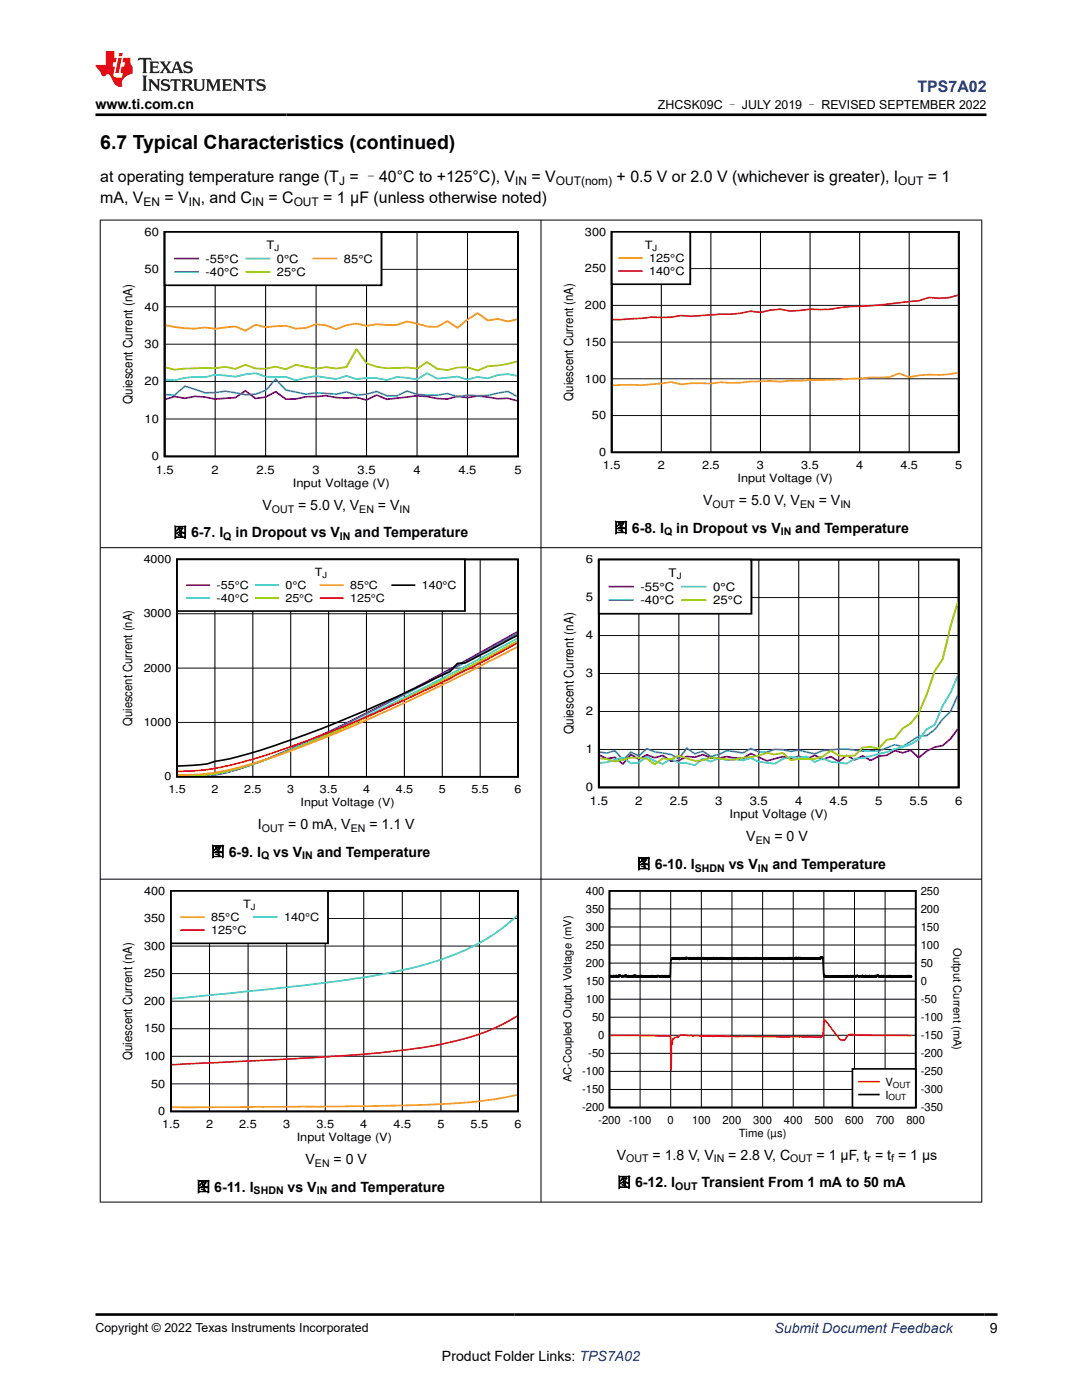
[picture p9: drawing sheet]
<svg xmlns="http://www.w3.org/2000/svg" width="216mm" height="279mm" viewBox="0 0 216 279" stroke-linecap="round" stroke-linejoin="round" font-family="sans-serif">
<defs><g id="words">
<text font-size="3.9" x="20" y="29.8">6.7 Typical Characteristics (continued)</text>
<text font-size="3.2" fill="#00f" x="183.1" y="18.3">TPS7A02</text>
<g font-size="3.2">
<text x="20" y="36.3">at operating temperature range (T = –40°C to +125°C), V</text>
<text x="20" y="40.5">mA, V</text>
<text x="32.8" y="40.5">= V</text>
<text x="40.1" y="40.5">, and C</text>
<text x="53.6" y="40.5">= C</text>
<text x="64.5" y="40.5">= 1 µF (unless otherwise noted)</text>
<text x="106.1" y="36.3">= V</text>
<text x="123" y="36.3">+ 0.5 V or 2.0 V (whichever is greater), I</text>
<text x="185.2" y="36.3">= 1</text>
</g>
<g font-size="2.8">
<text x="19" y="21.7">www.ti.com.cn</text>
<text x="52.3" y="101.7">V</text>
<text x="59.5" y="101.7">= 5.0 V, V</text>
<text x="75.4" y="101.7">= V</text>
<text x="140.3" y="100.8">V</text>
<text x="147.4" y="100.8">= 5.0 V, V</text>
<text x="163.4" y="100.8">= V</text>
<text x="34.5" y="107.2">图 6-7. I</text>
<text x="47" y="107.2">in Dropout vs V</text>
<text x="70.7" y="107.2">and Temperature</text>
<text x="122.5" y="106.3">图 6-8. I</text>
<text x="134.9" y="106.3">in Dropout vs V</text>
<text x="158.7" y="106.3">and Temperature</text>
<text x="51.5" y="165.4">I</text>
<text x="57.5" y="165.4">= 0 mA, V</text>
<text x="73.7" y="165.4">= 1.1 V</text>
<text x="148.9" y="167.9">V</text>
<text x="154.5" y="167.9">= 0 V</text>
<text x="42" y="170.9">图 6-9. I</text>
<text x="54.5" y="170.9">vs V</text>
<text x="63.2" y="170.9">and Temperature</text>
<text x="127" y="173.4">图 6-10. I</text>
<text x="145.4" y="173.4">vs V</text>
<text x="154.1" y="173.4">and Temperature</text>
<text x="61" y="232.3">V</text>
<text x="66.6" y="232.3">= 0 V</text>
<text x="123.1" y="231.4">V</text>
<text x="130.2" y="231.4">= 1.8 V, V</text>
<text x="145.3" y="231.4">= 2.8 V, C</text>
<text x="162.9" y="231.4">= 1 µF, t = t = 1 µs</text>
<text x="39.2" y="237.8">图 6-11. I</text>
<text x="57.4" y="237.8">vs V</text>
<text x="66.1" y="237.8">and Temperature</text>
<text x="123.1" y="236.9">图 6-12. I</text>
<text x="140" y="236.9">Transient From 1 mA to 50 mA</text>
<text x="197.5" y="266.1">9</text>
<text x="88.2" y="271.7">Product Folder Links: TPS7A02</text>
</g>
<text font-size="2.8" fill="#00f" x="154.5" y="266.1">Submit Document Feedback</text>
<g font-size="2.6">
<text x="26.4" y="80.6" transform="rotate(-90 26.4 80.6)">Quiescent Current (nA)</text>
<text x="114.4" y="146.5" transform="rotate(-90 114.4 146.5)">Quiescent Current (nA)</text>
</g>
<g font-size="2.5">
<text x="131.3" y="21.8">ZHCSK09C – JULY 2019 – REVISED SEPTEMBER 2022</text>
<text x="114.4" y="80" transform="rotate(-90 114.4 80)">Quiescent Current (nA)</text>
<text x="26.4" y="144.9" transform="rotate(-90 26.4 144.9)">Quiescent Current (nA)</text>
<text x="26.4" y="211.5" transform="rotate(-90 26.4 211.5)">Quiescent Current (nA)</text>
<text x="19" y="265.8">Copyright © 2022 Texas Instruments Incorporated</text>
</g>
<g font-size="2.4">
<text x="28.6" y="41.1">EN</text>
<text x="37.7" y="41.1">IN</text>
<text x="50.3" y="41.1">IN</text>
<text x="58.6" y="41.1">OUT</text>
<text x="67.7" y="36.9">J</text>
<text x="102.8" y="36.9">IN</text>
<text x="110.9" y="36.9">OUT(nom)</text>
<text x="179.2" y="36.9">OUT</text>
<text x="116.9" y="112.5">6</text>
<text x="127.8" y="117.9">-55°C</text>
<text x="133.4" y="115.2">T</text>
<text x="142.3" y="117.9">0°C</text>
<text x="116.9" y="120">5</text>
<text x="127.8" y="120.6">-40°C</text>
<text x="142.3" y="120.6">25°C</text>
<text x="116.9" y="127.6">4</text>
<text x="116.9" y="135.2">3</text>
<text x="116.9" y="142.8">2</text>
<text x="116.9" y="150.3">1</text>
<text x="116.9" y="157.9">0</text>
<text x="117.7" y="160.6">1.5</text>
<text x="126.8" y="160.6">2</text>
<text x="133.6" y="160.6">2.5</text>
<text x="142.7" y="160.6">3</text>
<text x="149.6" y="160.6">3.5</text>
<text x="158.7" y="160.6">4</text>
<text x="165.5" y="160.6">4.5</text>
<text x="174.6" y="160.6">5</text>
<text x="181.5" y="160.6">5.5</text>
<text x="190.6" y="160.6">6</text>
<text x="145.5" y="163.3">Input Voltage (V)</text>
</g>
<g font-size="2.3">
<text x="28.8" y="47">60</text>
<text x="116.7" y="47">300</text>
<text x="41" y="52.4">-55°C</text>
<text x="53.2" y="49.8">T</text>
<text x="55.3" y="52.4">0°C</text>
<text x="68.6" y="52.4">85°C</text>
<text x="128.6" y="49.7">T</text>
<text x="129.5" y="52.3">125°C</text>
<text x="28.8" y="54.5">50</text>
<text x="41" y="55.1">-40°C</text>
<text x="55.3" y="55.1">25°C</text>
<text x="116.7" y="54.4">250</text>
<text x="129.5" y="54.9">140°C</text>
<text x="28.8" y="62">40</text>
<text x="116.7" y="61.7">200</text>
<text x="28.8" y="69.5">30</text>
<text x="116.7" y="69">150</text>
<text x="28.8" y="76.9">20</text>
<text x="116.7" y="76.3">100</text>
<text x="118.1" y="83.7">50</text>
<text x="28.8" y="84.4">10</text>
<text x="30.3" y="91.8">0</text>
<text x="31.1" y="94.5">1.5</text>
<text x="42.2" y="94.5">2</text>
<text x="51.2" y="94.5">2.5</text>
<text x="62.4" y="94.5">3</text>
<text x="71.3" y="94.5">3.5</text>
<text x="82.5" y="94.5">4</text>
<text x="91.5" y="94.5">4.5</text>
<text x="102.6" y="94.5">5</text>
<text x="119.5" y="91">0</text>
<text x="120.3" y="93.6">1.5</text>
<text x="131.3" y="93.6">2</text>
<text x="140.1" y="93.6">2.5</text>
<text x="151" y="93.6">3</text>
<text x="159.9" y="93.6">3.5</text>
<text x="170.8" y="93.6">4</text>
<text x="179.7" y="93.6">4.5</text>
<text x="190.6" y="93.6">5</text>
<text x="58.4" y="97.1">Input Voltage (V)</text>
<text x="147.2" y="96.2">Input Voltage (V)</text>
<text x="28.8" y="178.6">400</text>
<text x="28.8" y="184">350</text>
<text x="42.1" y="183.8">85°C</text>
<text x="48.5" y="181.2">T</text>
<text x="56.7" y="183.8">140°C</text>
<text x="28.8" y="189.6">300</text>
<text x="42.1" y="186.4">125°C</text>
<text x="28.8" y="195.1">250</text>
<text x="28.8" y="200.6">200</text>
<text x="28.8" y="206.1">150</text>
<text x="28.8" y="211.6">100</text>
<text x="30.2" y="217.1">50</text>
<text x="31.6" y="222.6">0</text>
<text x="32.3" y="225.2">1.5</text>
<text x="41.1" y="225.2">2</text>
<text x="47.7" y="225.2">2.5</text>
<text x="56.5" y="225.2">3</text>
<text x="59.2" y="227.8">Input Voltage (V)</text>
<text x="63.1" y="225.2">3.5</text>
<text x="71.9" y="225.2">4</text>
<text x="78.5" y="225.2">4.5</text>
<text x="87.3" y="225.2">5</text>
<text x="93.9" y="225.2">5.5</text>
<text x="102.7" y="225.2">6</text>
</g>
<g font-size="2.2">
<text x="28.7" y="112.4">4000</text>
<text x="43.2" y="117.6">-55°C</text>
<text x="56.9" y="117.6">0°C</text>
<text x="62.8" y="115">T</text>
<text x="69.9" y="117.6">85°C</text>
<text x="84.2" y="117.6">140°C</text>
<text x="28.7" y="123.2">3000</text>
<text x="43.2" y="120.1">-40°C</text>
<text x="56.9" y="120.1">25°C</text>
<text x="69.9" y="120.1">125°C</text>
<text x="28.7" y="134.1">2000</text>
<text x="28.7" y="144.9">1000</text>
<text x="32.8" y="155.8">0</text>
<text x="33.6" y="158.3">1.5</text>
<text x="42.2" y="158.3">2</text>
<text x="48.7" y="158.3">2.5</text>
<text x="57.3" y="158.3">3</text>
<text x="60" y="160.9">Input Voltage (V)</text>
<text x="63.8" y="158.3">3.5</text>
<text x="72.4" y="158.3">4</text>
<text x="79" y="158.3">4.5</text>
<text x="87.6" y="158.3">5</text>
<text x="94.1" y="158.3">5.5</text>
<text x="102.7" y="158.3">6</text>
<text x="116.9" y="178.5">400</text>
<text x="183.7" y="178.5">250</text>
<text x="116.9" y="185.7">300</text>
<text x="116.9" y="182.1">350</text>
<text x="183.7" y="185.7">150</text>
<text x="183.7" y="182.1">200</text>
<text x="116.9" y="189.3">250</text>
<text x="183.7" y="189.3">100</text>
<text x="190.3" y="189.3" transform="rotate(90 190.3 189.3)">Output Current (mA)</text>
<text x="116.9" y="196.5">150</text>
<text x="116.9" y="192.9">200</text>
<text x="183.7" y="196.5">0</text>
<text x="183.7" y="192.9">50</text>
<text x="116.9" y="200.1">100</text>
<text x="118.1" y="203.7">50</text>
<text x="183.7" y="203.7">-100</text>
<text x="183.7" y="200.1">-50</text>
<text x="119.4" y="207.3">0</text>
<text x="183.7" y="207.3">-150</text>
<text x="116.1" y="214.6">-100</text>
<text x="117.4" y="211">-50</text>
<text x="183.7" y="214.6">-250</text>
<text x="183.7" y="211">-200</text>
<text x="114.1" y="216" transform="rotate(-90 114.1 216)">AC-Coupled Output Voltage (mV)</text>
<text x="116.1" y="221.8">-200</text>
<text x="116.1" y="218.2">-150</text>
<text x="176.7" y="216.7">V</text>
<text x="176.7" y="219.2">I</text>
<text x="183.7" y="221.8">-350</text>
<text x="183.7" y="218.2">-300</text>
<text x="119.4" y="224.3">-200</text>
<text x="125.5" y="224.3">-100</text>
<text x="133.2" y="224.3">0</text>
<text x="138.1" y="224.3">100</text>
<text x="144.2" y="224.3">200</text>
<text x="147.4" y="226.9">Time (µs)</text>
<text x="150.3" y="224.3">300</text>
<text x="156.4" y="224.3">400</text>
<text x="162.5" y="224.3">500</text>
<text x="168.6" y="224.3">600</text>
<text x="174.8" y="224.3">700</text>
<text x="180.9" y="224.3">800</text>
</g>
<g font-size="2.1">
<text x="142.2" y="101.3">OUT</text>
<text x="159.6" y="101.3">EN</text>
<text x="167.7" y="101.3">IN</text>
<text x="44.6" y="107.8">Q</text>
<text x="54.2" y="102.3">OUT</text>
<text x="67.8" y="107.8">IN</text>
<text x="71.7" y="102.3">EN</text>
<text x="79.7" y="102.3">IN</text>
<text x="132.5" y="106.8">Q</text>
<text x="155.8" y="106.8">IN</text>
<text x="52.3" y="166">OUT</text>
<text x="70" y="166">EN</text>
<text x="52.1" y="171.5">Q</text>
<text x="60.3" y="171.5">IN</text>
<text x="138.6" y="173.9">SHDN</text>
<text x="150.8" y="168.4">EN</text>
<text x="151.2" y="173.9">IN</text>
<text x="62.8" y="232.9">EN</text>
<text x="125" y="232">OUT</text>
<text x="142.4" y="232">IN</text>
<text x="157.7" y="232">OUT</text>
<text x="173.1" y="232">r</text>
<text x="177.8" y="232">f</text>
<text x="50.6" y="238.4">SHDN</text>
<text x="63.2" y="238.4">IN</text>
<text x="134.7" y="237.5">OUT</text>
</g>
<text font-size="1.8" x="135" y="115.6">J</text>
<g font-size="1.7">
<text x="54.8" y="50.2">J</text>
<text x="130.2" y="50.1">J</text>
<text x="64.3" y="115.4">J</text>
<text x="50.1" y="181.6">J</text>
<text x="177.3" y="219.6">OUT</text>
<text x="178.2" y="217.1">OUT</text>
</g>
</g></defs>
<path d="M32.9 46.3h70.5v44.8h-70.5z" fill="none" stroke="#000" stroke-width=".36"/>
<path d="M32.9 53.8h70.5M42.9 46.3v44.8M53 46.3v44.8M63.1 46.3v44.8M73.1 46.3v44.8M83.2 46.3v44.8M93.3 46.3v44.8M32.9 76.1h70.5M32.9 68.7h70.5M32.9 61.2h70.5M32.9 83.6h70.5" fill="none" stroke="#000" stroke-width=".2"/>
<path d="M33 79.7l1.9-.6 2 .4 2-.4 2 .1 2 .4 4.1-.2 2-1.4 2 1.5 2-.3 2-1 2 1.5 2-.1 2.1-.4 4-.2 2 .3 2 .1 2-.1 2 .5 2.1-1 2 .9 6-.7 2 .1 2 .4 2.1 .1 2-.5 2 .3 2-.4 4 .6 2.1-.1 1.8 .5" fill="none" stroke="#7f007f" stroke-width=".36"/>
<path d="M33 78.8l1.9 .1 2-1.8 4 1.3h2l2-.3 4.1 .7 2-.1 2-.8 2-2.2 2 2.1 4.1 .9 2-.3 4 .3 2-.5 2 .7 2-.2 2.1-.6 2 .9h2l2-1 2 .7 4 .2 2.1-.4 2 .7 2-.3h4l4.1-.8 1.8 1" fill="none" stroke="#3265ff" stroke-width=".36"/>
<path d="M103.2 75l-1.8-.3-2.1 .1-2 .7-2-.3-2 .6-2-.6-4.1 .4-2-1.1-2 1.2-4-.5-2 .6-2-.3-2.1-.1-2 .3-2-.7-2 .7-4-.6-4.1 .8-2-.7h-4l-2-.7-2 .2-2 .5-4.1-.4-2 .5-2-.1-2 .2-2 .5-1.9-.1" fill="none" stroke="#32cccc" stroke-width=".36"/>
<path d="M103.2 72.1l-1.8 .5-4.1 .5-2 .9-2-.7h-2l-2 .6-2.1-.3-2-1.3-2 1.3-2-.3-4 .2-2-.3-2.1-.7-2-2.8-2 3.5-2 .4-2-.3-2 .3-4.1-.8-2 .9-2-.5-2 .4-2-.1-2-.7-2 .8-2.1-.4-2 .3-6 .1-2 .2-1.9-.5" fill="none" stroke="#98cc00" stroke-width=".36"/>
<path d="M103.2 63.7l-1.8 .5-2.1-.6-2 .4-2-1.5-2 1.3-2 1.6-2-1.3-2.1 1.1h-2l-4-1-2 .7-4-.2-2.1 .3-2-.4-2 .3-2 .8-2-.7-2-.3-2 .7-2.1 .2-2-.6-4 .3-2-.5-2 1.2-2-.9-4.1 .5-2-.3a20.7 20.7 0 0 1-7.9-.4" fill="none" stroke="#ff9800" stroke-width=".36"/>
<path d="M32.9 46.3h43.2v10.6h-43.2z" fill-rule="evenodd" fill="#fff"/>
<path d="M32.9 46.3h43.2v10.6h-43.2z" fill="none" stroke="#000" stroke-width=".36"/>
<path d="M34.9 51.6h4.6" fill="none" stroke="#7f007f" stroke-width=".36"/>
<path d="M34.9 54.3h4.6" fill="none" stroke="#3265ff" stroke-width=".36"/>
<path d="M49.2 51.6h4.5" fill="none" stroke="#32cccc" stroke-width=".36"/>
<path d="M49.2 54.3h4.5" fill="none" stroke="#98cc00" stroke-width=".36"/>
<path d="M62.5 51.6h4.6" fill="none" stroke="#ff9800" stroke-width=".36"/>
<path d="M122.1 46.3h69.2v44h-69.2z" fill="none" stroke="#000" stroke-width=".35"/>
<path d="M122.1 53.6h69.2M132 46.3v44M141.8 46.3v44M151.7 46.3v44M161.6 46.3v44M171.5 46.3v44M181.4 46.3v44M122.1 75.6h69.2M122.1 68.3h69.2M122.1 60.9h69.2M122.1 82.9h69.2" fill="none" stroke="#000" stroke-width=".2"/>
<path d="M191.1 74.4l-3.7 .4h-2l-2 .1-2 .4-2-.8-1.9 .8h-4l-5.9 .4-9.9 .3-2 .2a47.8 47.8 0 0 0-7.9 .2l-4-.1-2 .3-3.9-.1-2 .2-2-.5a52 52 0 0 1-9.9 .6l-1.8 .1" fill="none" stroke="#f99a15" stroke-width=".35"/>
<path d="M191.1 58.9l-1.8 .5-1.9 .1-2-.1-2 .6-9.9 1a40.7 40.7 0 0 0-7.9 .7h-4l-3.9 .4-2-.4-2 .2-2 .4-1.9-.2-2 .4-2 .2h-2l-5.9 .4-2-.1-2 .3h-3.9l-2 .2-5.8 .3" fill="none" stroke="#d8171c" stroke-width=".35"/>
<path d="M122.1 46.3h15.6v10.4h-15.6z" fill-rule="evenodd" fill="#fff"/>
<path d="M122.1 46.3h15.6v10.4h-15.6zM35.3 111.6h68.1v43.4h-68.1zM103.2 126.8l-10.4 5.5-1.5 .1-1.5 1.7a321.2 321.2 0 0 1-31.8 13.6 86.3 86.3 0 0 1-15.1 4.3 19.5 19.5 0 0 1-6.1 .8l-1.3 .1" fill="none" stroke="#000" stroke-width=".35"/>
<path d="M123.6 51.5h4.4" fill="none" stroke="#f99a15" stroke-width=".35"/>
<path d="M123.6 54.1h4.4" fill="none" stroke="#d8171c" stroke-width=".35"/>
<path d="M42.9 111.6v43.4M50.4 111.6v43.4M58 111.6v43.4M65.6 111.6v43.4M73.1 111.6v43.4M80.7 111.6v43.4M88.3 111.6v43.4M95.8 111.6v43.4M35.3 133.3h68.1M35.3 122.5h68.1M35.3 144.2h68.1" fill="none" stroke="#000" stroke-width=".2"/>
<path d="M103.2 126.1l-11.9 6.6a373.2 373.2 0 0 1-39.3 19.3 33.6 33.6 0 0 1-12.1 2.8h-4.4" fill="none" stroke="#7f007f" stroke-width=".35"/>
<path d="M103.2 126.4l-8.9 5a389 389 0 0 1-42.3 20.6 34.3 34.3 0 0 1-13.7 2.8h-2.8" fill="none" stroke="#3265ff" stroke-width=".35"/>
<path d="M103.2 127.4l-8.9 4.8a383.6 383.6 0 0 1-40.8 19.2 52.3 52.3 0 0 1-12.1 3.3l-5.9 .1" fill="none" stroke="#32cccc" stroke-width=".35"/>
<path d="M103.2 128l-1.3 .7a481.7 481.7 0 0 1-39.4 19.2 109 109 0 0 1-18.1 6.2 36.9 36.9 0 0 1-8.9 .6" fill="none" stroke="#98cc00" stroke-width=".35"/>
<path d="M103.2 129.1a415 415 0 0 1-45.2 20.7 75.4 75.4 0 0 1-18.1 4.8h-4.4" fill="none" stroke="#ff9800" stroke-width=".35"/>
<path d="M103.2 128.3a313.6 313.6 0 0 1-49.7 22.3 56.2 56.2 0 0 1-18 3.4" fill="none" stroke="#f00" stroke-width=".35"/>
<path d="M35.3 111.6h57.5v10.4h-57.5z" fill-rule="evenodd" fill="#fff"/>
<path d="M35.3 111.6h57.5v10.4h-57.5zM78.3 116.8h4.4" fill="none" stroke="#000" stroke-width=".35"/>
<path d="M37.3 116.8h4.4" fill="none" stroke="#7f007f" stroke-width=".35"/>
<path d="M37.3 119.4h4.4" fill="none" stroke="#3265ff" stroke-width=".35"/>
<path d="M51.1 116.8h4.4" fill="none" stroke="#32cccc" stroke-width=".35"/>
<path d="M51.1 119.4h4.4" fill="none" stroke="#98cc00" stroke-width=".35"/>
<path d="M64 116.8h4.4" fill="none" stroke="#ff9800" stroke-width=".35"/>
<path d="M64 119.4h4.4" fill="none" stroke="#f00" stroke-width=".35"/>
<path d="M119.5 111.7h71.8v45.4h-71.8z" fill="none" stroke="#000" stroke-width=".36"/>
<g fill="none" stroke="#000" stroke-width=".2">
<path d="M119.5 119.3h71.8M127.5 111.7v45.5M135.5 111.7v45.5M143.4 111.7v45.5M151.4 111.7v45.5M159.4 111.7v45.5M167.4 111.7v45.5M175.3 111.7v45.5M183.3 111.7v45.5M119.5 134.4h71.8M119.5 126.8h71.8M119.5 149.6h71.8"/>
<path d="M119.5 142h71.8"/>
</g>
<path d="M191.1 145.5l-1.4 1.9-1.6 1.4-1.6 .3-1.6 .8-1.6 1.3-1.6-1.5-1.6 .5-1.6-.4-1.6 .9-1.6 .2-1.6 .9-1.6-1-1.6 .9-1.5-1-1.6 1.3-1.6-1-1.6 .6-1.6-.9-1.6 .8-1.6-.6-1.6 .4-1.6-.3-3.2 .8-3.2-1.4-1.6 1-3.2-.4-1.6 .3h-1.6l-1.6-.7-1.6 .5-1.6-.1-1.5 .8-1.6 .1-1.6-1.1-1.6 .4-1.6-.6-1.6 .9-1.6-.9-1.6 1.9-1.6-1.4-1.6 .3-1.4-.7" fill="none" stroke="#7f007f" stroke-width=".36"/>
<path d="M191.1 138.8l-1.4 3.1-1.6 1.6-1.6 2.1-1.6 1.2-1.6 .1-3.2 2.1-1.6-.4-3.2 1.3a23.4 23.4 0 0 1-6.3-.4l-4.8 .3-1.6 .6-3.2-.7-1.6 .3-1.6-.4h-1.6l-1.6 .5h-1.6l-1.6-.7-1.6 .9-3.2-.5-1.6 .8-1.6 .4-1.6-1.1-1.6 .5-1.6-1.1-1.5 2.1-1.6-.8-3.2-.6-1.6-.6-1.6 1.5-1.6-.8-1.6 1.5-1.6-1.8-1.6 .5-1.4-.2" fill="none" stroke="#3265ff" stroke-width=".36"/>
<path d="M191.1 134.9l-1.4 3.3-1.6 2.6-1.6 3.8-1.6 .9-1.6 2.1-1.6 .9-1.6 .6-8 2.2-1.6 .1-1.5 1-3.2-.4-1.6-.6-1.6 .7-1.6-1.1-1.6 .2-1.6-.2-1.6 .5-1.6 .9-3.2-.4-1.6-.7-1.6 .5-1.6-.3-1.6 .2-1.6-.4-1.6 .7-1.6-.6-1.6 1.3-1.6-.4-1.5-.1-1.6-.8-1.6 1.1-1.6-.6-1.6-.9-1.6 1.2-1.6 .2-1.6-1.2-3.2 .9-1.4 .1" fill="none" stroke="#32cccc" stroke-width=".36"/>
<path d="M191.1 120.2l-1.4 4.7-1.6 6.6-1.6 2.4-1.6 4.7-1.6 3.8-1.6 2-1.6 1-1.6 2-1.6 .2-1.6 1.8-1.6-.3-1.6 .1-1.6 1.6-1.5 .1-1.6-.1-1.6-1-1.6 1.2-1.6 .4-3.2 .1-1.6 .2-1.6-1.5-1.6 .4-1.6-.4-1.6 .6-3.2 .4-1.6 .4-4.8-.4-1.6 .5-1.6 .1-3.1-1-1.6 .7-1.6-.2-1.6 1.2-1.6-1.1-1.6-.2h-1.6l-3.2 .8-1.6-.5-1.4-.2" fill="none" stroke="#98cc00" stroke-width=".36"/>
<path d="M119.5 111.7h30.4v10.8h-30.4z" fill-rule="evenodd" fill="#fff"/>
<path d="M119.5 111.7h30.4v10.8h-30.4z" fill="none" stroke="#000" stroke-width=".36"/>
<path d="M121.6 117.1h4.7" fill="none" stroke="#7f007f" stroke-width=".36"/>
<path d="M121.6 119.8h4.7" fill="none" stroke="#3265ff" stroke-width=".36"/>
<path d="M136.1 117.1h4.7" fill="none" stroke="#32cccc" stroke-width=".36"/>
<path d="M136.1 119.8h4.7" fill="none" stroke="#98cc00" stroke-width=".36"/>
<path d="M34.1 177.8h69.3v44h-69.3z" fill="none" stroke="#000" stroke-width=".35"/>
<g fill="none" stroke="#000" stroke-width=".2">
<path d="M41.8 177.8v44M49.5 177.8v44M57.2 177.8v44M64.9 177.8v44M72.6 177.8v44M80.3 177.8v44M88 177.8v44M95.7 177.8v44M34.1 199.8h69.3M34.1 194.3h69.3M34.1 188.8h69.3M34.1 183.3h69.3"/>
<path d="M34.1 216.3h69.3M34.1 210.8h69.3M34.1 205.3h69.3"/>
</g>
<path d="M103.2 218.5a115.6 115.6 0 0 1-22.9 2.1l-16.9 .3-29.1 .1" fill="none" stroke="#f99a15" stroke-width=".35"/>
<path d="M103.2 202.8a45 45 0 0 1-16.8 5.9 283.3 283.3 0 0 1-32.3 2.8l-19.8 1" fill="none" stroke="#d8171c" stroke-width=".35"/>
<path d="M103.2 182.7a42.3 42.3 0 0 1-18.3 9.8 171.4 171.4 0 0 1-26.2 4.4l-24.4 2.4" fill="none" stroke="#32cccc" stroke-width=".35"/>
<path d="M34.1 177.8h31.3v10.5h-31.3z" fill-rule="evenodd" fill="#fff"/>
<path d="M34.1 177.8h31.3v10.5h-31.3z" fill="none" stroke="#000" stroke-width=".35"/>
<path d="M36.2 183h4.4" fill="none" stroke="#f99a15" stroke-width=".35"/>
<path d="M36.2 185.6h4.4" fill="none" stroke="#d8171c" stroke-width=".35"/>
<path d="M50.7 183h4.5" fill="none" stroke="#32cccc" stroke-width=".35"/>
<path d="M121.6 177.8h61.1v43.2h-61.1zM121.8 194.8v.2v-.3v.2l.1-.1v.1l.1-.2 .1 .3 .1-.3 .1 .2 .1-.2v.2l.1-.2v.2l.1-.2 .1 .2v-.2v.2l.2-.2v.2l.1-.2v.2l.1-.2v.3l.3-.3v.2v-.2l.1 .2v-.2l.1 .2v-.2v.2l.1-.3 .1 .2v-.1l.2 .2 .1-.2v.2l.1-.2v.2l.1-.2 .1 .2 .1-.2v.2v-.2l.1 .2 .1-.2v.2v-.2l.1 .2v-.2v.2l.1-.2v.2l.1-.2v.2v-.2l.2 .3 .1-.3v.3l.1-.3 .1 .2 .1-.2v.2l.1-.2 .1 .3 .1-.2v.2v-.2l.1 .1 .1-.2v.2l.1-.1v.1l.2-.2v.3v-.3l.1 .1v-.1v.2l.1-.2v.2l.1-.2 .1 .2v-.3l.1 .3v-.2l.1 .2 .1-.2 .1 .3 .1-.3 .1 .2v-.1l.1 .1 .1-.2 .1 .2 .1-.1v.1v-.2l.1 .2v-.2l.1 .3 .1-.3 .1 .3v-.2l.1 .1v-.2v.2l.2-.1v.2l.1-.2v.2v-.2l.1 .2v-.2l.1 .1 .2-.2v.2v-.1l.1 .2v-.2l.1 .1v-.1l.2 .1v-.2l.1 .2 .1-.1v.2l.1-.3 .1 .3v-.3v.2l.1-.2v.2l.1-.2v.2l.2-.2 .2 .3 .1-.3v.3l.1-.3 .2 .2v-.2v.2l.1-.2 .1 .3 .1-.3v.2l.1-.2v.2v-.2v.1l.2-.1v.2l.1-.2 .1 .3 .1-.2 .1 .1v-.2v.3v-.2l.2 .1 .1-.2v.3l.2-.3 .1 .3 .2-.3 .1 .2 .1-.2v.2l.1-.1v.1l.1-.2 .1 .2v-.2l.1 .2v-.1l.1 .1v-.2l.1 .3v-.3v.2l.1-.2 .1 .2v-.2l.1 .2 .1-3.3 .2-.4 .1 .2 .1-.2 .1 .3 .1-.3v.2l.2-.2 .2 .3v-.3l.1 .2v-.2l.1 .2v-.2l.2 .2v-.2l.1 .2v-.2l.1 .2 .2-.2v.3v-.2l.1 .1v-.2v.2l.1-.2v.2l.2-.2v.2l.1-.2v.2l.1-.3 .2 .3 .1-.2v.2v-.2l.1 .1 .1-.1v.2l.2-.3v.2v-.2l.1 .2v-.2v.3l.1-.3 .4 .3 .1-.2v.2l.1-.3v.2l.1-.1 .1 .2 .1-.2v.2v-.2l.1 .1 .1-.1 .1 .2 .1-.3 .1 .3v-.3l.1 .3v-.2l.1 .2 .2-.3v.3l.1-.2 .1 .2v-.3l.1 .3 .1-.3v.3l.1-.2 .1 .2 .2-.2v.2v-.2v.2l.1-.2 .1 .2v-.2l.1 .1v-.1l.1 .1 .1-.1 .1 .1v-.2v.2l.1-.2v.2l.1-.2v.2l.1-.2 .2 .3 .1-.2 .2 .2 .1-.2v.3v-.3v.2l.1-.2 .1 .2 .1-.2v.2l.1-.2 .1 .2v-.2l.3 .2v-.2v.2l.1-.2 .1 .2 .1-.3v.2l.1-.2 .1 .3v-.2l.1 .2v-.2l.1 .2 .1-.2v.2l.2-.3v.3l.1-.2 .1 .2v-.2l.1 .3 .1-.3 .1 .2 .1-.3v.3l.2-.2 .1 .2 .1-.3v.3l.1-.2v.2l.1-.1 .1 .1v-.3l.1 .3v-.1l.2 .1 .1-.2 .1 .2v-.2l.1 .3v-.3l.1 .2v-.2v.2l.1-.2 .1 .2v-.1l.1 .2 .1-.3 .1 .2v-.3l.1 .2 .1-.1v.2l.1-.3v.3l.2-.3v.3l.2-.2v.2l.1-.2 .1 .2 .1-.2v.2v-.2l.1 .2 .1-.2v.2v-.2v.2v-.2l.1 .1 .1-.1 .1 .1 .1-.2 .2 .3 .1-.2v.3v-.3v.2l.1-.2 .1 .2 .1-.2 .1 .2v-.2v.2v-.2l.1 .2 .1-.2v.3l.1-.4v.3l.1-.2 .1 .1 .1-.1v.2l.1-.3 .2 .3v-.2v.2l.1-.2v.2v-.3l.1 .2h.2v.1l.1-.3v.3v-.2l.2 .1v-.1v.2l.1-.2 .1 .2v-.2l.2 .2v-.2l.1 .2v-.2l.2 .2v-.2l.1 .2 .1-.2 .1 .2 .1-.2 .1 .2 .1-.3 .2 .3 .2-.2 .2 .2 .1-.2 .1 .2v-.2l.2 .2v-.2v.2l.1-.3 .1 .2v-.1l.2 .2v-.2l.2 .2v-.2v.3l.1-.3v.2l.2-.2v.3l.1-.4 .1 .4 .1-.3v.2l.1-.2 .1 .2 .1-.2 .1 .2 .2-.2 .1 .1v-.2l.2 .3v-.2l.2 .2v-.3l.1 .3v-.2l.2 .2 .1-.2v.2l.1-.2v.2l.2-.3v.2l.1-.2 .1 .3v-.2l.1 .3v-.3l.1 .3v-.3l.2 .2v-.2l.1 .2v-.2v.2l.1-.2v.2l.1-.2v.2l.1-.2v.2l.2-.2 .1 .2 .1-.3 .1 .3v-.2v.2l.1-.2 .1 .3v-.3l.1 .2v-.2v.2l.1-.2 .1 .2 .1-.2v.1l.2-.2 .1 .3v-.2l.2 .2v-.2v.2l.1-.3 .2 .2v-.2v.3l.1-.2v.2l.1-.2 .2 .2v-.2v.2l.1-.2 .2 .2 .1-.2v.2l.1-.2 .1 .2v-.2l.1 .2 .1-.3v.3v-.3v.2l.1-.2v.3l.1-.3v.2l.1-.2 .1 .3 .1-.2v.2v-.3l.1 .3v-.3l.1 .2 .1-.2v.3l.1-.3 .2 .3v-.2l.1 .2v-.2v.2l.1-.2v.2l.1-.2 .2 .2v-.2v.2l.2-.2 .1 .2v-.2l.1 .2 .1-.3v.3v-.3l.1 .3 .2-.2v.2l.1-.2 .1 .2 .1-.2 .1 .2v-.3l.1 .3v-.3l.1 .3v-.2v.1l.1-.1v.2l.1-.2 .1 .2v-.2l.2 .2 .1-.2v.2v-.2v.1l.2-.1v.2l.1-.2v.2l.1-.2 .1 .2 .1-.2v.2v-.2v.1l.2-.1v.2v-.2l.1 .1 .1-.2v.2l.1-.2v.2l.1-.1 .1 .2v-.2v.2v-.4l.1 .3 .2-.3v.3l.1-.3v.2l.1-.1 .1 3.3 .2 .5 .1-.2 .2 .3v-.3l.1 .3v-.2l.1 .2 .1-.2v.2l.2-.2v.2l.1-.3 .1 .3v-.3v.3v-.2v.2l.1-.2v.2l.1-.2 .1 .2 .1-.3v.3l.1-.2 .1 .1v-.2l.1 .3v-.3v.3l.1-.2v.2l.1-.2 .1 .2v-.2l.1 .2 .2-.2v.2v-.3l.1 .3v-.3v.2l.1-.2v.2l.1-.1 .1 .1v-.1l.1 .2 .1-.3v.2v-.2l.1 .3 .1-.3 .1 .3 .2-.3 .2 .3v-.3l.1 .2v-.2l.1 .2 .1-.1v.2l.1-.2v.2l.1-.3 .1 .3v-.2l.1 .2v-.3l.1 .2 .1-.2v.2l.1-.2 .1 .3v-.2v.2l.1-.2 .1 .1 .1-.1v.1v-.2v.2l.1-.1v.1l.1-.2v.2v-.2l.1 .3 .1-.3 .1 .2 .1-.2v.2l.2-.2v.2l.1-.2 .1 .3 .2-.3 .1 .2 .1-.2 .1 .1v-.1v.1l.1-.1 .1 .2 .1-.1v.2l.1-.3v.3v-.2l.1 .1 .1-.2v.2l.2-.2 .1 .3 .1-.3v.2l.1-.2 .1 .2v-.2l.1 .2v-.2v.2l.1-.1 .1 .2 .1-.3v.3l.1-.3 .1 .2v-.2l.2 .2v-.2v.2l.2-.1v.2v-.2v.2l.1-.2 .1 .1 .1-.2 .1 .2h.1v-.2l.1 .3 .1-.2v.2v-.3l.1 .3 .1-.3 .1 .3v-.2v.2l.2-.3v.2l.1-.2v.3l.1-.3 .2 .3v-.3v.2l.2-.2v.2l.1-.3v.3l.1-.2 .1 .1v-.2v.3v-.2l.2 .3v-.3v.2l.1-.2v.2v-.2v.2l.2-.2 .1 .2v-.2v.2l.1-.2 .1 .2 .1-.2v.2l.1-.2 .1 .3v-.3l.2 .3 .2-.2v.2l.1-.2 .1 .1v-.1l.1 .1 .1-.1v.1v-.2l.1 .3 .2-.3v.2l.1-.2v.3v-.3v.2l.2-.2 .1 .3 .1-.2v.3v-.2l.1 .1 .1-.2v.2v-.2v.2v-.2l.1 .2 .1-.3 .1 .2 .1-.2 .2 .3v-.2v.2l.1-.1 .1 .1v-.2v.1l.1-.2 .1 .3v-.3l.1 .3 .1-.3v.2l.1-.1 .1 .1v-.2v.2l.1-.2 .1 .2v-.1v.1l.1-.2 .1 .2 .1-.2 .1 .3v-.2l.1 .1 .1-.1v.1l.1-.2 .1 .3 .1-.3 .1 .2v-.1l.1 .2 .1-.2 .1 .1 .1-.1v.2v-.3v.3l.1-.3 .1 .3v-.3l.1 .2v-.2l.1 .2v-.1v.2l.1-.3 .1 .3 .1-.1" fill="none" stroke="#000" stroke-width=".33"/>
<g fill="none" stroke="#000" stroke-width=".2">
<path d="M127.7 177.8v43.2M133.8 177.8v43.2M139.9 177.8v43.2M146.1 177.8v43.2M152.2 177.8v43.2M158.3 177.8v43.2M164.4 177.8v43.2M170.5 177.8v43.2M176.6 177.8v43.2M121.6 199.4h61.1M121.6 195.8h61.1M121.6 192.2h61.1"/>
<path d="M121.6 188.6h61.1M121.6 185h61.1M121.6 181.4h61.1M121.6 217.4h61.1M121.6 213.8h61.1M121.6 210.2h61.1M121.6 206.6h61.1M121.6 203h61.1"/>
</g>
<path d="M121.8 206.6l12 .1 .1 6.8 .1-5.4 .1 .2 .2-1 .1 .1 .3-.4h.5l.6-.4 5.6 .2 17.5 .1 4.9 .2 .1-.3h.3l.2-2.7 .1-.5h.2l3 3.9 .7 .1 .9-1.1 .6-.1 1.3 .2 10.7 .1" fill="none" stroke="#f00" stroke-width=".33"/>
<path d="M170.1 213.3h12.6v7.7h-12.6z" fill-rule="evenodd" fill="#fff"/>
<path d="M170.1 213.3h12.6v7.7h-12.6zM171.4 218.4h4" fill="none" stroke="#000" stroke-width=".33"/>
<path d="M171.4 215.9h4" fill="none" stroke="#f00" stroke-width=".33"/>
<path d="M19.9 43.9h176.1M20 43.9v196.1M107.9 43.9v196.1M195.9 43.9v196.1M19.9 109.3h176.1M19.9 175.5h176.1M19.9 239.9h176.1" fill="none" stroke="#000" stroke-width=".2"/>
<path d="M27.7 11.6l-.2 .5 .5-.2h.6v.1v2.2l-.2 .4h1l-.2-.4v-2.2v-.1h.5l.5 .2-.1-.5zM29.8 12.3l.2 .4v1.5l-.2 .4h1.9l.1-.6a1.08 1.08 0 0 1-1.3 .2v-.7h.6l.4 .2v-.7l-.4 .2h-.6v-.5l.2-.2a1 1 0 0 1 1 .3l-.1-.5zM31.8 12.3l1 1.1-1 1.2h.9l-.2-.2 .4-.8 .5 .8-.2 .2h1.6l-.2-.2 .1-.5h1l.1 .5-.1 .2h.9l-.2-.3-.8-2h-.5l-1 2.2-.8-1.1 .9-1.1h-.8l.2 .2-.5 .6-.3-.6 .1-.2zM35.2 12.7l.4 1h-.8zM36.8 12.4a.65 .65 0 0 0-.2 .7 .65 .65 0 0 0 .6 .5l.7 .1 .1 .3a.79 .79 0 0 1-.7 .4 .79 .79 0 0 1-.7-.5l.1 .7 .2-.1a.93 .93 0 0 0 1.1 .1 .93 .93 0 0 0 .4-1 1.46 1.46 0 0 0-1.2-.6l-.1-.3a1.09 1.09 0 0 1 1.2 .2l-.2-.6-.1 .1-.6-.2zM28.4 15.1l.2 .4v2.2l-.2 .4h1l-.2-.4v-2.2l.2-.4zM29.6 15.8l.2 .4v1.5l-.2 .4h.8l-.3-.4v-1.3l1.7 1.8v-2l.2-.4h-.8l.2 .2 .1 1.1-1.2-1.3zM32.3 15.9a.65 .65 0 0 0-.2 .8 .65 .65 0 0 0 .7 .4l.6 .2 .1 .2a.79 .79 0 0 1-.7 .4 .79 .79 0 0 1-.7-.5l.1 .7 .2-.1a.93 .93 0 0 0 1.1 .1 .93 .93 0 0 0 .4-.9 1.46 1.46 0 0 0-1.2-.6l-.1-.4a1.09 1.09 0 0 1 1.2 .2l-.2-.6-.1 .1-.6-.1zM34.1 15.8l-.1 .6a.63 .63 0 0 1 .7-.3l.1 1.6-.3 .4h1l-.2-.4v-1.6a.66 .66 0 0 1 .8 .3l-.1-.6zM36.2 15.8l.2 .4v1.5l-.2 .4h.9l-.2-.2v-.7h.5l.1 .2a.79 .79 0 0 0 1.2 .6l-1-.9a.61 .61 0 0 0 .6-.6 .61 .61 0 0 0-.5-.7zM36.9 16.1h.2a.47 .47 0 0 1 .5 .1 .47 .47 0 0 1 .1 .5l-.2 .1-.6 .1zM38.5 15.8l.2 .2a2.27 2.27 0 0 0 .4 2 1.04 1.04 0 0 0 1.7-.7v-1.3l.2-.2h-.8l.2 .4v1.1a.6 .6 0 0 1-.6 .6 .6 .6 0 0 1-.6-.6v-1.1l.3-.4zM41.1 15.8l.2 .4v1.5l-.2 .4h.7l-.2-.4v-1.4l.9 1.9 .8-1.9v1.4l-.2 .4h1l-.3-.4v-1.5l.3-.4h-.8l-.7 1.5-.7-1.5zM44.3 15.8l.2 .4v1.5l-.2 .4h1.9l.1-.6a1.09 1.09 0 0 1-1.3 .2v-.7h.6l.4 .2v-.6l-.4 .2h-.6v-.6l.2-.1a1.01 1.01 0 0 1 1 .3l-.1-.6zM46.4 15.8l.3 .4v1.5l-.3 .4h.8l-.2-.4v-1.3l1.6 1.8v-2l.2-.4h-.7l.2 .2v1.1l-1.2-1.3zM49 15.8l-.1 .6a.63 .63 0 0 1 .8-.3v1.6l-.3 .4h1l-.2-.4v-1.6a.66 .66 0 0 1 .8 .3l-.1-.6zM51.4 15.9a.65 .65 0 0 0-.2 .8 .65 .65 0 0 0 .6 .4l.6 .2 .2 .2a.79 .79 0 0 1-.8 .4 .79 .79 0 0 1-.6-.5l.1 .7 .2-.1a.93 .93 0 0 0 1 .1 .93 .93 0 0 0 .5-.9 1.46 1.46 0 0 0-1.3-.6l-.1-.4a1.09 1.09 0 0 1 1.3 .2l-.2-.6-.2 .1-.5-.1z" fill="#231f20"/>
<path d="M21.1 10.2v2.8h-2.1l.1 .3 .9 1a.95 .95 0 0 0 .9 .9 .59 .59 0 0 1 .6-.4 .59 .59 0 0 1 .5 .4l.4 .7a1.59 1.59 0 0 0 2.1 1.4 1.61 1.61 0 0 1 1-2.3l1-.3-.1-1.5a1.59 1.59 0 0 1-.4-1.7h-1.4l-.2 .9h.5l-.1 .9h-.5l-.2 1v.2l.4 .1-.2 .9h-.6a.73 .73 0 0 1-1.1-.7l.3-1.5h-.5l.2-.9h.5l.2-.9h-.5v-1.3zM23.6 11.5l-.6 3.1h.7l.6-3.1zM23.8 10.6l-.1 .6h.7l.1-.6z" fill="#ed1c24"/>
<path d="M19 22.9h177.8M19.1 262.3h179.9" fill="none" stroke="#000" stroke-width=".53"/>
<use href="#words"/>
</svg>
